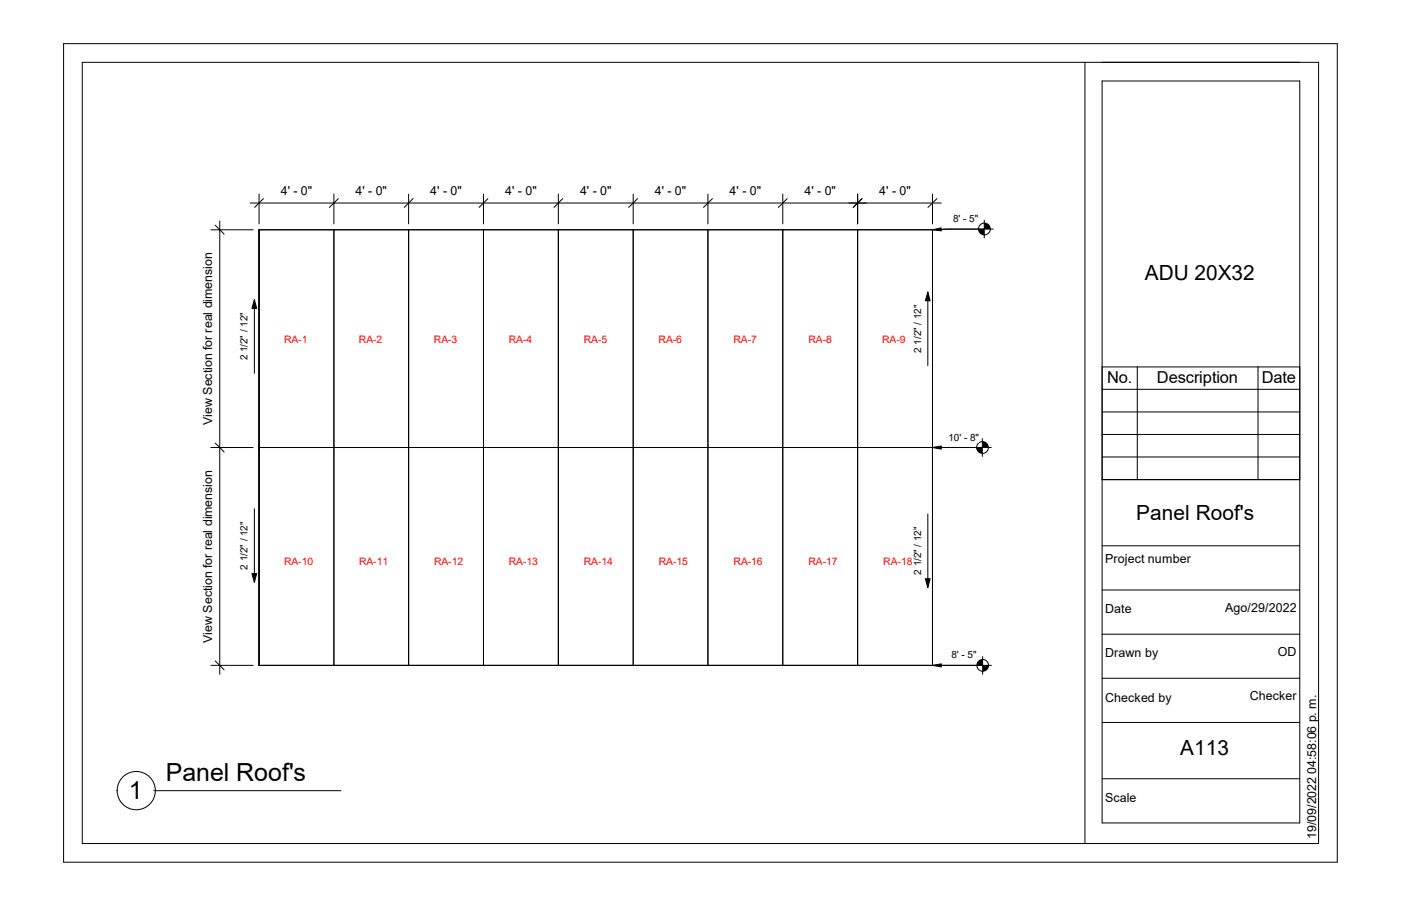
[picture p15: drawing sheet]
<svg xmlns="http://www.w3.org/2000/svg" width="432mm" height="279mm" viewBox="0 0 432 279" stroke-linecap="round" stroke-linejoin="round" font-family="sans-serif">
<defs><g id="words">
<g font-size="7.7">
<text x="51.1" y="241">Panel Roof's</text>
<text x="39.7" y="246.4">1</text>
</g>
<g font-size="6.4">
<text x="352.8" y="86.3">ADU 20X32</text>
<text x="350.2" y="160.4">Panel Roof's</text>
<text x="363.7" y="232.8">A113</text>
</g>
<g font-size="5.1">
<text x="341.2" y="118.2">No.</text>
<text x="356.6" y="118.2">Description</text>
<text x="388.9" y="118.2">Date</text>
</g>
<g font-size="3.8">
<text x="86.5" y="60.2">4' - 0&quot;</text>
<text x="109.6" y="60.2">4' - 0&quot;</text>
<text x="132.6" y="60.2">4' - 0&quot;</text>
<text x="155.7" y="60.2">4' - 0&quot;</text>
<text x="178.8" y="60.2">4' - 0&quot;</text>
<text x="201.8" y="60.2">4' - 0&quot;</text>
<text x="224.9" y="60.2">4' - 0&quot;</text>
<text x="247.9" y="60.2">4' - 0&quot;</text>
<text x="271" y="60.2">4' - 0&quot;</text>
<text x="65.4" y="131" transform="rotate(-90 65.4 131)">View Section for real dimension</text>
<text x="340.7" y="173.7">Project number</text>
<text x="340.7" y="189.1">Date</text>
<text x="377.6" y="188.6">Ago/29/2022</text>
<text x="65.4" y="198.2" transform="rotate(-90 65.4 198.2)">View Section for real dimension</text>
<text x="340.7" y="202.7">Drawn by</text>
<text x="393.9" y="202.2">OD</text>
<text x="385.2" y="215.8">Checker</text>
<text x="340.7" y="216.4">Checked by</text>
<text x="340.7" y="247.4">Scale</text>
<text x="405.7" y="258.7" transform="rotate(-90 405.7 258.7)">19/09/2022 04:58:06 p. m.</text>
</g>
<g font-size="3.2" fill="#f00">
<text x="87.5" y="105.7">RA-1</text>
<text x="110.6" y="105.7">RA-2</text>
<text x="133.7" y="105.7">RA-3</text>
<text x="156.8" y="105.7">RA-4</text>
<text x="179.9" y="105.7">RA-5</text>
<text x="203" y="105.7">RA-6</text>
<text x="226.1" y="105.7">RA-7</text>
<text x="249.2" y="105.7">RA-8</text>
<text x="271.9" y="105.7">RA-9</text>
<text x="87.5" y="174.3">RA-10</text>
<text x="110.7" y="174.3">RA-11</text>
<text x="133.8" y="174.3">RA-12</text>
<text x="156.8" y="174.3">RA-13</text>
<text x="179.9" y="174.3">RA-14</text>
<text x="203" y="174.3">RA-15</text>
<text x="226.1" y="174.3">RA-16</text>
<text x="249.2" y="174.3">RA-17</text>
<text x="272.2" y="174.3">RA-18</text>
</g>
<g font-size="3.1">
<text x="293.7" y="68.5">8' - 5&quot;</text>
<text x="76.3" y="111.2" transform="rotate(-90 76.3 111.2)">2 1/2&quot; / 12&quot;</text>
<text x="283.9" y="108.8" transform="rotate(-90 283.9 108.8)">2 1/2&quot; / 12&quot;</text>
<text x="292.3" y="135.9">10' - 8&quot;</text>
<text x="76.3" y="175.6" transform="rotate(-90 76.3 175.6)">2 1/2&quot; / 12&quot;</text>
<text x="283.9" y="177.2" transform="rotate(-90 283.9 177.2)">2 1/2&quot; / 12&quot;</text>
<text x="293.2" y="203.1">8' - 5&quot;</text>
</g>
</g></defs>
<path d="M79.8 70.9h207.6v134.3h-.7M80.6 70.9l-.8-.1v134.4h.8M102.9 70.9v134.3M125.9 70.9v134.3M149 70.9v134.3M172.1 70.9v134.3M195.2 70.9v134.3M218.2 70.9v134.3M241.3 70.9v134.3M264.3 70.9v134.3M79.8 138h207.6M79.8 205.2h207.6" fill="none" stroke="#000" stroke-width=".31"/>
<g fill="#fff">
<path d="M87.5 102.9h4.4v3.6h-4.4z"/>
<path d="M91.9 102.9h1.1v3.6h-1.1z"/>
<path d="M93 102.9h1.8v3.6h-1.8z"/>
<path d="M110.6 102.9h4.4v3.6h-4.4z"/>
<path d="M115 102.9h1.1v3.6h-1.1z"/>
<path d="M116.1 102.9h1.8v3.6h-1.8z"/>
<path d="M133.7 102.9h4.4v3.6h-4.4z"/>
<path d="M138.1 102.9h1.1v3.6h-1.1z"/>
<path d="M139.2 102.9h1.8v3.6h-1.8z"/>
<path d="M156.8 102.9h4.4v3.6h-4.4z"/>
<path d="M161.2 102.9h1.1v3.6h-1.1z"/>
<path d="M162.3 102.9h1.7v3.6h-1.7z"/>
<path d="M179.9 102.9h4.4v3.6h-4.4z"/>
<path d="M184.3 102.9h1.1v3.6h-1.1z"/>
<path d="M185.4 102.9h1.8v3.6h-1.8z"/>
<path d="M203 102.9h4.4v3.6h-4.4z"/>
<path d="M207.4 102.9h1v3.6h-1z"/>
<path d="M208.4 102.9h1.8v3.6h-1.8z"/>
<path d="M226.1 102.9h4.4v3.6h-4.4z"/>
<path d="M230.5 102.9h1v3.6h-1z"/>
<path d="M231.5 102.9h1.8v3.6h-1.8z"/>
<path d="M249.2 102.9h4.4v3.6h-4.4z"/>
<path d="M253.6 102.9h1v3.6h-1z"/>
<path d="M254.6 102.9h1.8v3.6h-1.8z"/>
<path d="M271.9 102.9h4.4v3.6h-4.4z"/>
<path d="M276.3 102.9h1v3.6h-1z"/>
<path d="M277.3 102.9h1.8v3.6h-1.8z"/>
<path d="M87.5 171.5h4.4v3.6h-4.4z"/>
<path d="M91.9 171.5h1.1v3.6h-1.1z"/>
<path d="M93 171.5h3.5v3.6h-3.5z"/>
<path d="M110.7 171.5h4.4v3.6h-4.4z"/>
<path d="M115.1 171.5h1v3.6h-1z"/>
<path d="M116.1 171.5h3.5v3.6h-3.5z"/>
<path d="M133.8 171.5h4.4v3.6h-4.4z"/>
<path d="M138.2 171.5h1v3.6h-1z"/>
<path d="M139.2 171.5h3.5v3.6h-3.5z"/>
<path d="M156.8 171.5h4.4v3.6h-4.4z"/>
<path d="M161.2 171.5h1.1v3.6h-1.1z"/>
<path d="M162.3 171.5h3.5v3.6h-3.5z"/>
<path d="M179.9 171.5h4.4v3.6h-4.4z"/>
<path d="M184.3 171.5h1.1v3.6h-1.1z"/>
<path d="M185.4 171.5h3.5v3.6h-3.5z"/>
<path d="M203 171.5h4.4v3.6h-4.4z"/>
<path d="M207.4 171.5h1.1v3.6h-1.1z"/>
<path d="M208.5 171.5h3.5v3.6h-3.5z"/>
<path d="M226.1 171.5h4.4v3.6h-4.4z"/>
<path d="M230.5 171.5h1.1v3.6h-1.1z"/>
<path d="M231.6 171.5h3.5v3.6h-3.5z"/>
<path d="M249.2 171.5h4.4v3.6h-4.4z"/>
<path d="M253.6 171.5h1v3.6h-1z"/>
<path d="M254.6 171.5h3.5v3.6h-3.5z"/>
<path d="M272.2 171.5h4.4v3.6h-4.4z"/>
<path d="M276.6 171.5h1.1v3.6h-1.1z"/>
<path d="M277.7 171.5h3.5v3.6h-3.5z"/>
</g>
<g fill="none" stroke="#000" stroke-width=".31">
<path d="M290.7 70.7h15.4M293 70.7l-5.6 .2M303.4 67.9v5.5"/>
<circle cx="303.4" cy="70.6" r="1.82"/>
</g>
<path d="M301.6 70.7h1.8v1.7h-1.8zM303.4 68.8h1.8v1.9h-1.8z" fill="#000"/>
<path d="M287.4 70.9l2.7-.6v.9z" fill="#000" stroke="#000" stroke-width=".31"/>
<path d="M293.8 65.7h7.7v3.5h-7.7z" fill="#fff"/>
<g fill="none" stroke="#000" stroke-width=".31">
<path d="M287.4 138h18.1M302.8 135.3v5.5"/>
<circle cx="302.8" cy="138" r="1.82"/>
</g>
<path d="M301 138h1.8v1.8h-1.8zM302.8 136.2h1.8v1.8h-1.8z" fill="#000"/>
<path d="M287.4 138l2.7-.5v1z" fill="#000" stroke="#000" stroke-width=".31"/>
<path d="M292.3 133.1h9.5v3.5h-9.5z" fill="#fff"/>
<path d="M264.3 59.9v9.1M287.4 59.9v9.1M261.6 62.6h28.5M265.7 61.3l-2.7 2.7M288.8 61.3l-2.8 2.7" fill="none" stroke="#000" stroke-width=".31"/>
<path d="M271 56.7h9.8v4.3h-9.8z" fill="#fff"/>
<g fill="none" stroke="#000" stroke-width=".31">
<path d="M79.8 59.9v9.1M102.9 59.9v9.1M125.9 59.9v9.1M149 59.9v9.1M172.1 59.9v9.1M195.2 59.9v9.1M218.2 59.9v9.1M241.3 59.9v9.1M264.3 59.9v9.1M77.1 62.6h189.9M81.2 61.3l-2.7 2.7M104.3 61.3l-2.8 2.7"/>
<path d="M127.3 61.3l-2.7 2.7M150.4 61.3l-2.7 2.7M173.4 61.3l-2.7 2.7M196.5 61.3l-2.7 2.7M219.6 61.3l-2.8 2.7M242.6 61.3l-2.7 2.7M265.7 61.3l-2.7 2.7"/>
</g>
<g fill="#fff">
<path d="M86.5 56.7h9.8v4.3h-9.8z"/>
<path d="M109.6 56.7h9.7v4.3h-9.7z"/>
<path d="M132.6 56.7h9.8v4.3h-9.8z"/>
<path d="M155.7 56.7h9.7v4.3h-9.7z"/>
<path d="M178.8 56.7h9.7v4.3h-9.7z"/>
<path d="M201.8 56.7h9.7v4.3h-9.7z"/>
<path d="M224.9 56.7h9.7v4.3h-9.7z"/>
<path d="M247.9 56.7h9.8v4.3h-9.8z"/>
</g>
<path d="M65 70.9h13M66.3 69.5l2.8 2.7M67.7 68.1v139.8M65 138h13M66.3 136.7l2.8 2.7M65 205.2h13M66.3 203.8l2.8 2.8" fill="none" stroke="#000" stroke-width=".31"/>
<g fill="#fff">
<path d="M61.8 145h4.5v53.3h-4.5z"/>
<path d="M61.8 77.8h4.5v53.3h-4.5z"/>
</g>
<g fill="none" stroke="#000" stroke-width=".31">
<path d="M287.4 205.2h18.2M302.9 202.5v5.4"/>
<circle cx="302.9" cy="205.2" r="1.81"/>
</g>
<path d="M301 203.4h1.9v1.8h-1.9zM302.9 205.2h1.8v1.8h-1.8z" fill="#000"/>
<path d="M287.4 205.2l2.7-.5v1z" fill="#000" stroke="#000" stroke-width=".31"/>
<g fill="#fff">
<path d="M293.2 200.3h7.8v3.5h-7.8z"/>
<path d="M281.1 94h3.5v14.8h-3.5z"/>
</g>
<path d="M286 90l.7 2.8h-1.5z" fill="#000" stroke="#000" stroke-width=".31"/>
<path d="M286 90v22.7" fill="none" stroke="#000" stroke-width=".31"/>
<path d="M281.1 162.4h3.5v14.9h-3.5z" fill="#fff"/>
<path d="M285.2 178.5h1.5l-.7 2.7z" fill="#000" stroke="#000" stroke-width=".31"/>
<path d="M286 158.5v22.7" fill="none" stroke="#000" stroke-width=".31"/>
<path d="M73.5 160.8h3.5v14.9h-3.5z" fill="#fff"/>
<path d="M77.6 176.9h1.5l-.7 2.7z" fill="#000" stroke="#000" stroke-width=".31"/>
<path d="M78.4 156.9v22.7" fill="none" stroke="#000" stroke-width=".31"/>
<path d="M73.5 96.4h3.5v14.8h-3.5z" fill="#fff"/>
<path d="M78.4 92.4l.7 2.7h-1.5z" fill="#000" stroke="#000" stroke-width=".31"/>
<path d="M19.6 13.5h392.6v252.4h-392.6zM25.4 19.2h381v240.9h-381zM334.4 19.2v240.9M339.7 25h60.9v228.8h-60.9zM78.4 92.4v22.7M339.7 147.9h60.9M339.7 168.3h60.9M339.7 181.9h60.9M339.7 195.6h60.9M339.7 209.2h60.9M339.7 222.8h60.9M339.7 240.2h60.9" fill="none" stroke="#000" stroke-width=".31"/>
<g fill="#fff">
<path d="M340.7 243.9h9.6v4.3h-9.6z"/>
<path d="M340.7 212.9h20.4v4.4h-20.4z"/>
<path d="M340.7 199.3h16.3v4.3h-16.3z"/>
<path d="M340.7 185.7h8.1v4.3h-8.1z"/>
<path d="M340.7 170.3h26.4v4.3h-26.4z"/>
</g>
<g fill="none" stroke="#000" stroke-width=".31">
<path d="M339.7 113.2h60.9v34.7h-60.9zM350.5 113.2v34.7M387.7 113.2v34.7M339.7 134h60.9M339.7 127h60.9M339.7 120.1h60.9M339.7 140.9h60.9M47.4 243.8h57.6"/>
<circle cx="42" cy="243.8" r="5.9"/>
</g>
<use href="#words"/>
</svg>
